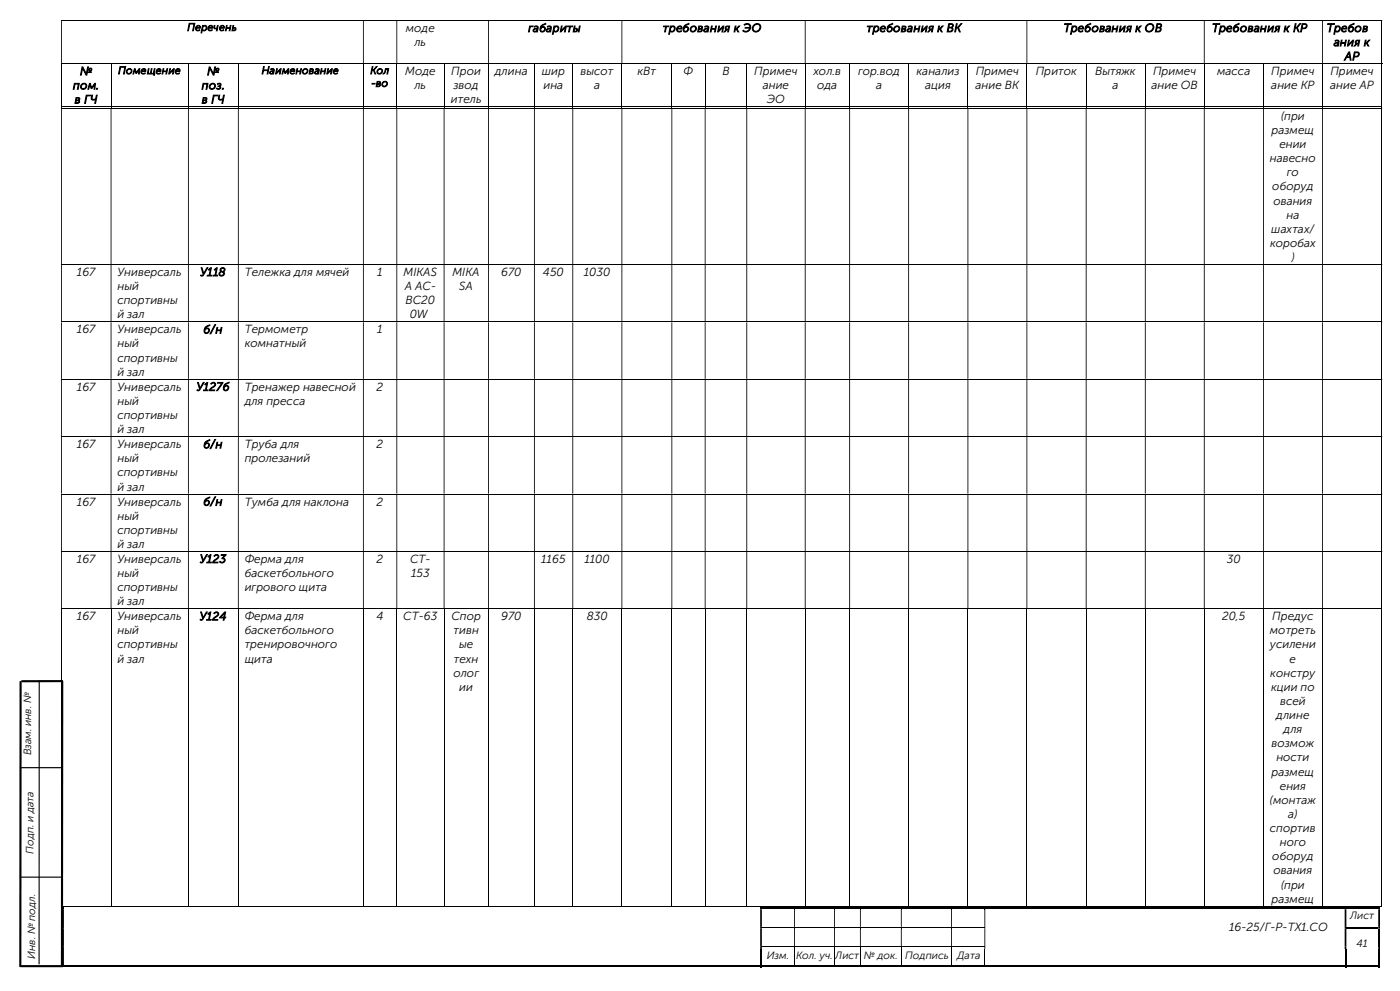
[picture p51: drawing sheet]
<svg xmlns="http://www.w3.org/2000/svg" width="420mm" height="297mm" viewBox="0 0 420 297" stroke-linecap="round" stroke-linejoin="round" font-family="sans-serif">
<defs><g id="words">
<g font-size="3.5">
<text x="121.8" y="9.6">моде</text>
<text x="158.5" y="9.6">габариты</text>
<text x="198.9" y="9.6">требования к ЭО</text>
<text x="260" y="9.6">требования к ВК</text>
<text x="319.1" y="9.6">Требования к ОВ</text>
<text x="363.6" y="9.6">Требования к КР</text>
<text x="398" y="9.6">Требов</text>
<text x="124.3" y="13.8">ль</text>
<text x="400.1" y="13.8">ания к</text>
<text x="24" y="22.5">№</text>
<text x="62.1" y="22.5">№</text>
<text x="121.5" y="22.5">Моде</text>
<text x="135.4" y="22.5">Прои</text>
<text x="148.5" y="22.5">длина</text>
<text x="162.6" y="22.5">шир</text>
<text x="174.2" y="22.5">высот</text>
<text x="191.2" y="22.5">кВт</text>
<text x="205.1" y="22.5">Ф</text>
<text x="216.7" y="22.5">В</text>
<text x="226.3" y="22.5">Примеч</text>
<text x="244" y="22.5">хол.в</text>
<text x="257.4" y="22.5">гор.вод</text>
<text x="275" y="22.5">канализ</text>
<text x="292.7" y="22.5">Примеч</text>
<text x="310.7" y="22.5">Приток</text>
<text x="328.5" y="22.5">Вытяжк</text>
<text x="345.9" y="22.5">Примеч</text>
<text x="365.1" y="22.5">масса</text>
<text x="381.4" y="22.5">Примеч</text>
<text x="399.1" y="22.5">Примеч</text>
<text x="403.4" y="18">АР</text>
<text x="21.9" y="26.8">пом.</text>
<text x="60.5" y="26.8">поз.</text>
<text x="124.3" y="26.8">ль</text>
<text x="136.1" y="26.8">звод</text>
<text x="163" y="26.8">ина</text>
<text x="178.2" y="26.8">а</text>
<text x="228.8" y="26.8">ание</text>
<text x="245.2" y="26.8">ода</text>
<text x="262.8" y="26.8">а</text>
<text x="277.5" y="26.8">ация</text>
<text x="292.7" y="26.8">ание ВК</text>
<text x="333.8" y="26.8">а</text>
<text x="345.4" y="26.8">ание ОВ</text>
<text x="381.4" y="26.8">ание КР</text>
<text x="399" y="26.8">ание АР</text>
<text x="22.4" y="31">в ГЧ</text>
<text x="60.5" y="31">в ГЧ</text>
<text x="135.3" y="31">итель</text>
<text x="230" y="31">ЭО</text>
<text x="384.3" y="35.9">(при</text>
<text x="381.5" y="40.1">размещ</text>
<text x="383.8" y="44.4">ении</text>
<text x="381" y="48.6">навесно</text>
<text x="386" y="52.8">го</text>
<text x="381.7" y="57.1">оборуд</text>
<text x="382" y="61.3">ования</text>
<text x="385.9" y="65.5">на</text>
<text x="381.4" y="69.8">шахтах/</text>
<text x="381" y="74">коробах</text>
<text x="23.1" y="82.7">167</text>
<text x="35.2" y="82.7">Универсаль</text>
<text x="60.1" y="82.7">У118</text>
<text x="73.4" y="82.7">Тележка для мячей</text>
<text x="113.2" y="82.7">1</text>
<text x="121" y="82.7">MIKAS</text>
<text x="135.7" y="82.7">MIKA</text>
<text x="150.3" y="82.7">670</text>
<text x="162.9" y="82.7">450</text>
<text x="175.1" y="82.7">1030</text>
<text x="387.4" y="78.2">)</text>
<text x="35.2" y="87">ный</text>
<text x="121.4" y="87">A AC-</text>
<text x="137.8" y="87">SA</text>
<text x="35.2" y="91.2">спортивны</text>
<text x="35.2" y="95.4">й зал</text>
<text x="121.7" y="91.2">BC20</text>
<text x="122.9" y="95.4">0W</text>
<text x="23.1" y="99.9">167</text>
<text x="35.2" y="99.9">Универсаль</text>
<text x="61" y="99.9">б/н</text>
<text x="73.4" y="99.9">Термометр</text>
<text x="113.2" y="99.9">1</text>
<text x="35.2" y="104.1">ный</text>
<text x="73.4" y="104.1">комнатный</text>
<text x="35.2" y="108.4">спортивны</text>
<text x="35.2" y="112.6">й зал</text>
<text x="23.1" y="117.1">167</text>
<text x="35.2" y="117.1">Универсаль</text>
<text x="59" y="117.1">У127б</text>
<text x="73.4" y="117.1">Тренажер навесной</text>
<text x="113" y="117.1">2</text>
<text x="35.2" y="121.3">ный</text>
<text x="35.2" y="125.6">спортивны</text>
<text x="73.4" y="121.3">для пресса</text>
<text x="35.2" y="129.8">й зал</text>
<text x="23.1" y="134.3">167</text>
<text x="35.2" y="134.3">Универсаль</text>
<text x="61" y="134.3">б/н</text>
<text x="73.4" y="134.3">Труба для</text>
<text x="113" y="134.3">2</text>
<text x="35.2" y="138.6">ный</text>
<text x="35.2" y="142.8">спортивны</text>
<text x="73.4" y="138.6">пролезаний</text>
<text x="35.2" y="147">й зал</text>
<text x="23.1" y="151.5">167</text>
<text x="35.2" y="151.5">Универсаль</text>
<text x="35.2" y="155.7">ный</text>
<text x="61" y="151.5">б/н</text>
<text x="73.4" y="151.5">Тумба для наклона</text>
<text x="113" y="151.5">2</text>
<text x="35.2" y="160">спортивны</text>
<text x="35.2" y="164.2">й зал</text>
<text x="23.1" y="168.7">167</text>
<text x="35.2" y="168.7">Универсаль</text>
<text x="35.2" y="172.9">ный</text>
<text x="59.9" y="168.7">У123</text>
<text x="73.4" y="168.7">Ферма для</text>
<text x="73.4" y="172.9">баскетбольного</text>
<text x="113" y="168.7">2</text>
<text x="123" y="168.7">СТ-</text>
<text x="123.3" y="172.9">153</text>
<text x="162.3" y="168.7">1165</text>
<text x="175.3" y="168.7">1100</text>
<text x="368" y="168.7">30</text>
<text x="35.2" y="177.2">спортивны</text>
<text x="73.4" y="177.2">игрового щита</text>
<text x="23.1" y="185.9">167</text>
<text x="35.2" y="185.9">Универсаль</text>
<text x="35.2" y="181.4">й зал</text>
<text x="59.9" y="185.9">У124</text>
<text x="73.4" y="185.9">Ферма для</text>
<text x="112.9" y="185.9">4</text>
<text x="121" y="185.9">СТ-63</text>
<text x="135.4" y="185.9">Спор</text>
<text x="150.3" y="185.9">970</text>
<text x="176" y="185.9">830</text>
<text x="366.6" y="185.9">20,5</text>
<text x="381.6" y="185.9">Предус</text>
<text x="35.2" y="190.1">ный</text>
<text x="73.4" y="190.1">баскетбольного</text>
<text x="136.1" y="190.1">тивн</text>
<text x="381" y="190.1">мотреть</text>
<text x="35.2" y="194.4">спортивны</text>
<text x="73.4" y="194.4">тренировочного</text>
<text x="137.7" y="194.4">ые</text>
<text x="381" y="194.4">усилени</text>
<text x="35.2" y="198.6">й зал</text>
<text x="73.4" y="198.6">щита</text>
<text x="136" y="202.8">олог</text>
<text x="136.1" y="198.6">техн</text>
<text x="381.1" y="202.8">констру</text>
<text x="386.9" y="198.6">е</text>
<text x="137.8" y="207.1">ии</text>
<text x="381.3" y="207.1">кции по</text>
<text x="382.9" y="215.5">длине</text>
<text x="384" y="211.3">всей</text>
<text x="385.1" y="219.8">для</text>
<text x="381.5" y="224">возмож</text>
<text x="381.5" y="232.5">размещ</text>
<text x="382.9" y="228.2">ности</text>
<text x="384" y="236.7">ения</text>
<text x="381" y="240.9">(монтаж</text>
<text x="386.5" y="245.2">а)</text>
<text x="381" y="249.4">спортив</text>
<text x="381.7" y="257.9">оборуд</text>
<text x="383.9" y="253.6">ного</text>
<text x="382" y="262.1">ования</text>
<text x="384.3" y="266.3">(при</text>
<text x="381.5" y="270.6">размещ</text>
<text x="368.7" y="279">16-25/Г-Р-ТХ1.СО</text>
</g>
<g font-size="3.2">
<text x="56.2" y="9.2">Перечень</text>
<text x="35.4" y="22.2">Помещение</text>
<text x="78.5" y="22.2">Наименование</text>
<text x="111.1" y="22.2">Кол</text>
<text x="111.4" y="26">-во</text>
<text x="9.4" y="226.4" transform="rotate(-90 9.4 226.4)">Взам. инв. №</text>
<text x="10.1" y="255.9" transform="rotate(-90 10.1 255.9)">Подп. и дата</text>
<text x="405" y="275.5">Лист</text>
<text x="10.5" y="287.4" transform="rotate(-90 10.5 287.4)">Инв. № подл.</text>
<text x="230" y="287.4">Изм.</text>
<text x="238.8" y="287.4">Кол. уч.</text>
<text x="250.6" y="287.4">Лист</text>
<text x="259.2" y="287.4">№ док.</text>
<text x="271.6" y="287.4">Подпись</text>
<text x="287.1" y="287.4">Дата</text>
<text x="407" y="283.8">41</text>
</g>
</g></defs>
<g fill="none" stroke="#000" stroke-width=".3">
<path d="M18.3 6.1h396.1M18.3 19.1h396.4M18.5 19.2v13M33.3 19.2v13M56.5 19.2v13M71.5 19.2v13M109 19.2v13M119 19.2v13M133.2 19.2v13M146.6 19.2v13M160.3 19.2v13M171.8 19.2v13"/>
<path d="M186.6 19.2v13M201.5 19.2v13M211.5 19.2v13M224 19.2v13M241.6 19.2v13M254.9 19.2v13M272.6 19.2v13M290.4 19.2v13M308.1 19.2v13M325.8 19.2v13M343.6 19.2v13M361.3 19.2v13"/>
<path d="M379.1 19.2v13M396.7 19.2v13M414.5 6.3v12.7M414.5 19.2v13M18.3 32h14.9M18.3 32.4h396.1M33.4 32h23M56.6 32h14.8M71.6 32h37.3M109.1 32h9.8M119.2 32h13.9M133.3 32h13.1"/>
<path d="M146.7 32h13.5M160.4 32h11.3M172 32h14.4M186.7 32h14.7M201.7 32h9.7M211.7 32h12.2M224.2 32h17.2M241.7 32h13.1M255 32h17.5M272.7 32h17.5M290.5 32h17.4M308.2 32h17.5"/>
<path d="M326 32h17.5M343.7 32h17.4M361.4 32h17.5M379.2 32h17.4M396.9 32h17.5M414.5 32.6v46.6M18.3 79.3h396.1M414.5 79.4v17M18.3 96.5h396.1M414.5 96.6v16.9M18.3 113.7h396.1M414.5 113.8v16.9"/>
<path d="M18.3 130.9h396.1M414.5 131v17M18.3 148.1h396.1M414.5 148.2v16.9M18.3 165.3h396.1M414.5 165.4v16.9M18.3 182.5h396.1M18.5 182.6v89.2M33.3 182.6v89.2M56.5 182.6v89.2M71.5 182.6v89.2M109 182.6v89.2"/>
<path d="M119 182.6v89.2M133.2 182.6v89.2M146.6 182.6v89.2M160.3 182.6v89.2M171.8 182.6v89.2M186.6 182.6v89.2M201.5 182.6v89.2M211.5 182.6v89.2M224 182.6v89.2M241.6 182.6v89.2M254.9 182.6v89.2M272.6 182.6v89.2"/>
<path d="M290.4 182.6v89.2M308.1 182.6v89.2M325.8 182.6v89.2M343.6 182.6v89.2M361.3 182.6v89.2M379.1 182.6v89.2M396.7 182.6v89.2M414.5 182.6v89.2M18.3 271.7h14.9M33.4 271.7h23M56.6 271.7h14.8M71.6 271.7h37.3"/>
<path d="M109.1 271.7h9.8M119.2 271.7h13.9M133.3 271.7h13.1M146.7 271.7h13.5M160.4 271.7h11.3M172 271.7h14.4M186.7 271.7h14.7M201.7 271.7h9.7M211.7 271.7h12.2M224.2 271.7h17.2M228.6 277.9h9.6M238.5 277.9h11.7"/>
<path d="M241.7 271.7h13.1M250.5 277.9h7.5M255 271.7h17.5M258.2 277.9h12.1M270.5 277.9h14.8M272.7 271.7h17.5M285.6 277.9h9.7M290.5 271.7h17.4M308.2 271.7h17.5M326 271.7h17.5M343.7 271.7h17.4M361.4 271.7h17.5"/>
<path d="M379.2 271.7h17.4M396.9 271.7h17.5M228.6 283.8h9.6M238.3 284.4v5M238.5 283.8h11.7M250.4 284.4v5M250.5 283.8h7.5M258.1 284.4v5M258.2 283.8h12.1M270.4 284.4v5M270.5 283.8h14.8M285.5 284.4v5"/>
<path d="M285.6 283.8h9.7M295.4 284.4v5"/>
</g>
<g fill="#000">
<path d="M414.4 6h.3v.3h-.3zM18.3 6.3h.3v12.7h-.3zM108.9 6.3h.2v12.7h-.2zM118.9 6.3h.3v12.7h-.3zM146.4 6.3h.3v12.7h-.3zM186.4 6.3h.3v12.7h-.3zM241.4 6.3h.3v12.7h-.3zM307.9 6.3h.3v12.7h-.3zM361.1 6.3h.3v12.7h-.3zM396.6 6.3h.3v12.7h-.3z" fill-rule="evenodd"/>
<path d="M414.4 32.3h.3v.3h-.3zM18.3 32.6h.3v46.6h-.3zM33.2 32.6h.2v46.6h-.2zM56.4 32.6h.2v46.6h-.2zM71.4 32.6h.2v46.6h-.2zM108.9 32.6h.2v46.6h-.2zM118.9 32.6h.3v46.6h-.3zM133.1 32.6h.2v46.6h-.2zM146.4 32.6h.3v46.6h-.3zM160.2 32.6h.2v46.6h-.2zM171.7 32.6h.3v46.6h-.3zM186.4 32.6h.3v46.6h-.3zM201.4 32.6h.3v46.6h-.3zM211.4 32.6h.3v46.6h-.3zM223.9 32.6h.3v46.6h-.3zM241.4 32.6h.3v46.6h-.3zM254.8 32.6h.2v46.6h-.2zM272.5 32.6h.2v46.6h-.2zM290.2 32.6h.3v46.6h-.3zM307.9 32.6h.3v46.6h-.3zM325.7 32.6h.3v46.6h-.3zM343.5 32.6h.2v46.6h-.2zM361.1 32.6h.3v46.6h-.3zM378.9 32.6h.3v46.6h-.3zM396.6 32.6h.3v46.6h-.3z" fill-rule="evenodd"/>
<path d="M414.4 79.2h.3v.2h-.3zM18.3 79.4h.3v17h-.3zM33.2 79.4h.2v17h-.2zM56.4 79.4h.2v17h-.2zM71.4 79.4h.2v17h-.2zM108.9 79.4h.2v17h-.2zM118.9 79.4h.3v17h-.3zM133.1 79.4h.2v17h-.2zM146.4 79.4h.3v17h-.3zM160.2 79.4h.2v17h-.2zM171.7 79.4h.3v17h-.3zM186.4 79.4h.3v17h-.3zM201.4 79.4h.3v17h-.3zM211.4 79.4h.3v17h-.3zM223.9 79.4h.3v17h-.3zM241.4 79.4h.3v17h-.3zM254.8 79.4h.2v17h-.2zM272.5 79.4h.2v17h-.2zM290.2 79.4h.3v17h-.3zM307.9 79.4h.3v17h-.3zM325.7 79.4h.3v17h-.3zM343.5 79.4h.2v17h-.2zM361.1 79.4h.3v17h-.3zM378.9 79.4h.3v17h-.3zM396.6 79.4h.3v17h-.3z" fill-rule="evenodd"/>
<path d="M414.4 96.4h.3v.2h-.3zM18.3 96.6h.3v16.9h-.3zM33.2 96.6h.2v16.9h-.2zM56.4 96.6h.2v16.9h-.2zM71.4 96.6h.2v16.9h-.2zM108.9 96.6h.2v16.9h-.2zM118.9 96.6h.3v16.9h-.3zM133.1 96.6h.2v16.9h-.2zM146.4 96.6h.3v16.9h-.3zM160.2 96.6h.2v16.9h-.2zM171.7 96.6h.3v16.9h-.3zM186.4 96.6h.3v16.9h-.3zM201.4 96.6h.3v16.9h-.3zM211.4 96.6h.3v16.9h-.3zM223.9 96.6h.3v16.9h-.3zM241.4 96.6h.3v16.9h-.3zM254.8 96.6h.2v16.9h-.2zM272.5 96.6h.2v16.9h-.2zM290.2 96.6h.3v16.9h-.3zM307.9 96.6h.3v16.9h-.3zM325.7 96.6h.3v16.9h-.3zM343.5 96.6h.2v16.9h-.2zM361.1 96.6h.3v16.9h-.3zM378.9 96.6h.3v16.9h-.3zM396.6 96.6h.3v16.9h-.3z" fill-rule="evenodd"/>
<path d="M414.4 113.5h.3v.3h-.3zM18.3 113.8h.3v16.9h-.3zM33.2 113.8h.2v16.9h-.2zM56.4 113.8h.2v16.9h-.2zM71.4 113.8h.2v16.9h-.2zM108.9 113.8h.2v16.9h-.2zM118.9 113.8h.3v16.9h-.3zM133.1 113.8h.2v16.9h-.2zM146.4 113.8h.3v16.9h-.3zM160.2 113.8h.2v16.9h-.2zM171.7 113.8h.3v16.9h-.3zM186.4 113.8h.3v16.9h-.3zM201.4 113.8h.3v16.9h-.3zM211.4 113.8h.3v16.9h-.3zM223.9 113.8h.3v16.9h-.3zM241.4 113.8h.3v16.9h-.3zM254.8 113.8h.2v16.9h-.2zM272.5 113.8h.2v16.9h-.2zM290.2 113.8h.3v16.9h-.3zM307.9 113.8h.3v16.9h-.3zM325.7 113.8h.3v16.9h-.3zM343.5 113.8h.2v16.9h-.2zM361.1 113.8h.3v16.9h-.3zM378.9 113.8h.3v16.9h-.3zM396.6 113.8h.3v16.9h-.3z" fill-rule="evenodd"/>
<path d="M414.4 130.7h.3v.3h-.3zM18.3 131h.3v17h-.3zM33.2 131h.2v17h-.2zM56.4 131h.2v17h-.2zM71.4 131h.2v17h-.2zM108.9 131h.2v17h-.2zM118.9 131h.3v17h-.3zM133.1 131h.2v17h-.2zM146.4 131h.3v17h-.3zM160.2 131h.2v17h-.2zM171.7 131h.3v17h-.3zM186.4 131h.3v17h-.3zM201.4 131h.3v17h-.3zM211.4 131h.3v17h-.3zM223.9 131h.3v17h-.3zM241.4 131h.3v17h-.3zM254.8 131h.2v17h-.2zM272.5 131h.2v17h-.2zM290.2 131h.3v17h-.3zM307.9 131h.3v17h-.3zM325.7 131h.3v17h-.3zM343.5 131h.2v17h-.2zM361.1 131h.3v17h-.3zM378.9 131h.3v17h-.3zM396.6 131h.3v17h-.3z" fill-rule="evenodd"/>
<path d="M414.4 148h.3v.2h-.3zM18.3 148.2h.3v16.9h-.3zM33.2 148.2h.2v16.9h-.2zM56.4 148.2h.2v16.9h-.2zM71.4 148.2h.2v16.9h-.2zM108.9 148.2h.2v16.9h-.2zM118.9 148.2h.3v16.9h-.3zM133.1 148.2h.2v16.9h-.2zM146.4 148.2h.3v16.9h-.3zM160.2 148.2h.2v16.9h-.2zM171.7 148.2h.3v16.9h-.3zM186.4 148.2h.3v16.9h-.3zM201.4 148.2h.3v16.9h-.3zM211.4 148.2h.3v16.9h-.3zM223.9 148.2h.3v16.9h-.3zM241.4 148.2h.3v16.9h-.3zM254.8 148.2h.2v16.9h-.2zM272.5 148.2h.2v16.9h-.2zM290.2 148.2h.3v16.9h-.3zM307.9 148.2h.3v16.9h-.3zM325.7 148.2h.3v16.9h-.3zM343.5 148.2h.2v16.9h-.2zM361.1 148.2h.3v16.9h-.3zM378.9 148.2h.3v16.9h-.3zM396.6 148.2h.3v16.9h-.3z" fill-rule="evenodd"/>
<path d="M414.4 165.1h.3v.3h-.3zM18.3 165.4h.3v16.9h-.3zM33.2 165.4h.2v16.9h-.2zM56.4 165.4h.2v16.9h-.2zM71.4 165.4h.2v16.9h-.2zM108.9 165.4h.2v16.9h-.2zM118.9 165.4h.3v16.9h-.3zM133.1 165.4h.2v16.9h-.2zM146.4 165.4h.3v16.9h-.3zM160.2 165.4h.2v16.9h-.2zM171.7 165.4h.3v16.9h-.3zM186.4 165.4h.3v16.9h-.3zM201.4 165.4h.3v16.9h-.3zM211.4 165.4h.3v16.9h-.3zM223.9 165.4h.3v16.9h-.3zM241.4 165.4h.3v16.9h-.3zM254.8 165.4h.2v16.9h-.2zM272.5 165.4h.2v16.9h-.2zM290.2 165.4h.3v16.9h-.3zM307.9 165.4h.3v16.9h-.3zM325.7 165.4h.3v16.9h-.3zM343.5 165.4h.2v16.9h-.2zM361.1 165.4h.3v16.9h-.3zM378.9 165.4h.3v16.9h-.3zM396.6 165.4h.3v16.9h-.3z" fill-rule="evenodd"/>
<path d="M18.8 272.5h.4v5.3h-.4zM228 272.5h.6v5.3h-.6zM238.2 272.5h.3v5.3h-.3zM250.2 272.5h.3v5.3h-.3zM258 272.5h.2v5.3h-.2zM270.3 272.5h.2v5.3h-.2zM285.3 272.5h.3v5.3h-.3zM295.3 272.5h.3v5.3h-.3zM403.4 272.5h.5v5.3h-.5zM413.5 272.5h.5v5.3h-.5z" fill-rule="evenodd"/>
<path d="M18.8 277.8h.4v.5h-.4zM228 277.8h.6v.5h-.6z" fill-rule="evenodd"/>
<path d="M228 271.9h.6v.6h-.6z" fill-rule="evenodd"/>
<path d="M238.2 271.9h12v.6h-12z" fill-rule="evenodd"/>
<path d="M250.2 271.9h7.8v.6h-7.8z" fill-rule="evenodd"/>
<path d="M258 271.9h12.3v.6h-12.3z" fill-rule="evenodd"/>
<path d="M270.3 271.9h15v.6h-15z" fill-rule="evenodd"/>
<path d="M285.3 271.9h10v.6h-10z" fill-rule="evenodd"/>
<path d="M295.3 271.9h108.1v.6h-108.1z" fill-rule="evenodd"/>
<path d="M295.3 277.8h.3v.5h-.3zM403.4 277.8h.5v.5h-.5z" fill-rule="evenodd"/>
<path d="M403.4 271.9h.5v.6h-.5z" fill-rule="evenodd"/>
<path d="M413.5 271.9h.5v.6h-.5z" fill-rule="evenodd"/>
<path d="M413.5 277.8h.5v.5h-.5zM18.8 278.3h.4v5.3h-.4zM228 278.3h.6v5.3h-.6zM238.2 278.3h.3v5.3h-.3zM250.2 278.3h.3v5.3h-.3zM258 278.3h.2v5.3h-.2zM270.3 278.3h.2v5.3h-.2zM285.3 278.3h.3v5.3h-.3zM295.3 278.3h.3v5.3h-.3zM403.4 278.3h.5v5.3h-.5z" fill-rule="evenodd"/>
<path d="M18.8 283.6h.4v.8h-.4zM228 283.6h.6v.8h-.6z" fill-rule="evenodd"/>
<path d="M228 284.4h.6v5.5h-.6z" fill-rule="evenodd"/>
<path d="M238.2 289.4h12v.5h-12z" fill-rule="evenodd"/>
<path d="M250.2 289.4h7.8v.5h-7.8z" fill-rule="evenodd"/>
<path d="M258 289.4h12.3v.5h-12.3z" fill-rule="evenodd"/>
<path d="M270.3 289.4h15v.5h-15z" fill-rule="evenodd"/>
<path d="M285.3 289.4h10v.5h-10z" fill-rule="evenodd"/>
<path d="M295.3 283.6h.3v.8h-.3zM403.4 283.6h.5v.8h-.5zM413.5 283.6h.5v.8h-.5zM18.8 284.4h.4v5h-.4z" fill-rule="evenodd"/>
<path d="M295.3 289.4h108.1v.5h-108.1z" fill-rule="evenodd"/>
<path d="M403.4 284.4h.5v5.5h-.5z" fill-rule="evenodd"/>
<path d="M413.5 284.4h.5v5.5h-.5z" fill-rule="evenodd"/>
</g>
<g fill="#000">
<path d="M414.4 31.9h.3v.3h-.3zM414.4 182.3h.3v.3h-.3zM18.8 271.9h.4v.6h-.4zM228.6 271.9h9.6v.6h-9.6zM238.2 272.5h.3zM238.2 277.8h.3v.5h-.3zM250.2 272.5h.3zM250.2 277.8h.3v.5h-.3zM258 272.5h.2zM258 277.8h.2v.5h-.2zM270.3 272.5h.2zM270.3 277.8h.2v.5h-.2z"/>
<path d="M285.3 272.5h.3zM285.3 277.8h.3v.5h-.3zM295.3 272.5h.3zM403.9 271.9h9.6v.6h-9.6zM403.9 277.8h9.6v.5h-9.6zM413.5 278.3h.5v5.3h-.5zM414.4 271.5h.3v.3h-.3zM18.8 289.4h209.2v.5h-209.2zM228.6 289.4h9.6v.5h-9.6zM238.2 283.6h.3v.8h-.3zM250.2 283.6h.3v.8h-.3zM258 283.6h.2v.8h-.2z"/>
<path d="M270.3 283.6h.2v.8h-.2zM285.3 283.6h.3v.8h-.3zM403.9 289.4h9.6v.5h-9.6zM413.5 289.4h.5v.5h-.5z"/>
</g>
<path d="M6.2 204.1l-.1 85.7M18.7 204.1l-.1 85.7M18.9 204.1l-12.5 .1M6.1 289.6h12.8" fill="none" stroke="#000" stroke-width=".64" stroke-linecap="butt"/>
<path d="M11.8 204.1l-.1 84.9M6 230.1h12.6M6 262.9h12.4" fill="none" stroke="#000" stroke-width=".34"/>
<use href="#words"/>
</svg>
